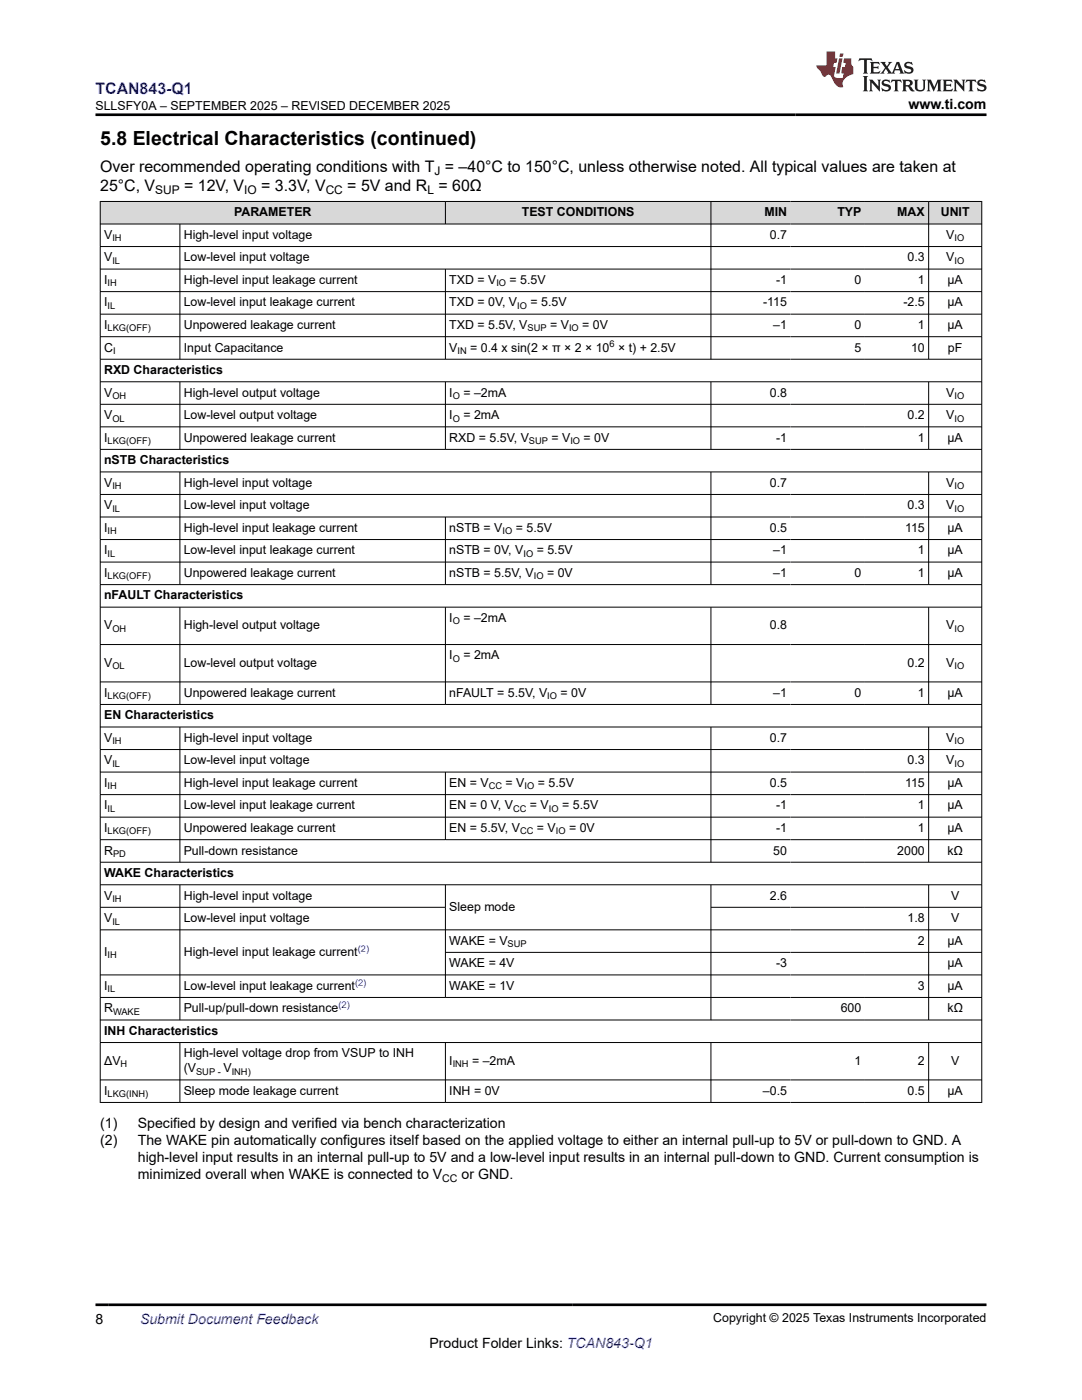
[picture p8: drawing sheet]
<svg xmlns="http://www.w3.org/2000/svg" width="216mm" height="279mm" viewBox="0 0 216 279" stroke-linecap="round" stroke-linejoin="round" font-family="sans-serif">
<defs><g id="words">
<text font-size="3.9" x="20" y="28.8">5.8 Electrical Characteristics (continued)</text>
<text font-size="3.2" fill="#00f" x="19.1" y="18.7">TCAN843-Q1</text>
<g font-size="3.2">
<text x="20" y="34.3">Over recommended operating conditions with T = –40°C to 150°C, unless otherwise noted. All typical values are taken at</text>
<text x="20" y="38.1">25°C, V</text>
<text x="36.8" y="38.1">= 12V, V</text>
<text x="52.1" y="38.1">= 3.3V, V</text>
<text x="69.3" y="38.1">= 5V and R = 60Ω</text>
</g>
<g font-size="2.8">
<text x="181.3" y="21.8">www.ti.com</text>
<text x="20" y="225.2">(1)</text>
<text x="27.5" y="225.2">Specified by design and verified via bench characterization</text>
<text x="20" y="228.6">(2)</text>
<text x="27.5" y="228.6">The WAKE pin automatically configures itself based on the applied voltage to either an internal pull-up to 5V or pull-down to GND. A</text>
<text x="27.5" y="231.9">high-level input results in an internal pull-up to 5V and a low-level input results in an internal pull-down to GND. Current consumption is</text>
<text x="27.5" y="235.3">minimized overall when WAKE is connected to V</text>
<text x="92.1" y="235.3">or GND.</text>
<text x="19.1" y="264.2">8</text>
<text x="85.7" y="269">Product Folder Links: TCAN843-Q1</text>
</g>
<text font-size="2.8" fill="#00f" x="27.9" y="264.2">Submit Document Feedback</text>
<g font-size="2.5">
<text x="19.1" y="21.9">SLLSFY0A – SEPTEMBER 2025 – REVISED DECEMBER 2025</text>
<text x="20.8" y="47.7">V</text>
<text x="36.7" y="47.7">High-level input voltage</text>
<text x="46.7" y="43.2">PARAMETER</text>
<text x="104.1" y="43.2">TEST CONDITIONS</text>
<text x="152.5" y="43.2">MIN</text>
<text x="153.6" y="47.7">0.7</text>
<text x="167.1" y="43.2">TYP</text>
<text x="179" y="43.2">MAX</text>
<text x="187.7" y="43.2">UNIT</text>
<text x="188.8" y="47.7">V</text>
<text x="20.8" y="52.2">V</text>
<text x="36.7" y="52.2">Low-level input voltage</text>
<text x="181.1" y="52.2">0.3</text>
<text x="188.8" y="52.2">V</text>
<text x="20.8" y="56.7">I</text>
<text x="36.7" y="56.7">High-level input leakage current</text>
<text x="89.6" y="56.7">TXD = V</text>
<text x="101.7" y="56.7">= 5.5V</text>
<text x="154.9" y="56.7">-1</text>
<text x="170.5" y="56.7">0</text>
<text x="183.2" y="56.7">1</text>
<text x="189.1" y="56.7">µA</text>
<text x="20.8" y="61.2">I</text>
<text x="20.8" y="65.7">I</text>
<text x="36.7" y="61.2">Low-level input leakage current</text>
<text x="36.7" y="65.7">Unpowered leakage current</text>
<text x="89.6" y="61.2">TXD = 0V, V</text>
<text x="89.6" y="65.7">TXD = 5.5V, V</text>
<text x="105.9" y="61.2">= 5.5V</text>
<text x="109.8" y="65.7">= V</text>
<text x="116.2" y="65.7">= 0V</text>
<text x="152.3" y="61.2">-115</text>
<text x="154.3" y="65.7">–1</text>
<text x="170.5" y="65.7">0</text>
<text x="180.3" y="61.2">-2.5</text>
<text x="183.2" y="65.7">1</text>
<text x="189.1" y="61.2">µA</text>
<text x="189.1" y="65.7">µA</text>
<text x="20.8" y="70.2">C</text>
<text x="36.7" y="70.2">Input Capacitance</text>
<text x="89.6" y="70.2">V</text>
<text x="93.8" y="70.2">= 0.4 x sin(2 × π × 2 × 10 × t) + 2.5V</text>
<text x="170.5" y="70.2">5</text>
<text x="181.8" y="70.2">10</text>
<text x="189.2" y="70.2">pF</text>
<text x="20.8" y="74.7">RXD Characteristics</text>
<text x="20.8" y="79.2">V</text>
<text x="20.8" y="83.6">V</text>
<text x="36.7" y="79.2">High-level output voltage</text>
<text x="36.7" y="83.6">Low-level output voltage</text>
<text x="89.6" y="79.2">I</text>
<text x="89.6" y="83.6">I</text>
<text x="92.5" y="79.2">= –2mA</text>
<text x="92.5" y="83.6">= 2mA</text>
<text x="153.6" y="79.2">0.8</text>
<text x="181.1" y="83.6">0.2</text>
<text x="188.8" y="79.2">V</text>
<text x="188.8" y="83.6">V</text>
<text x="20.8" y="88.1">I</text>
<text x="36.7" y="88.1">Unpowered leakage current</text>
<text x="89.6" y="88.1">RXD = 5.5V, V</text>
<text x="110" y="88.1">= V</text>
<text x="116.5" y="88.1">= 0V</text>
<text x="154.9" y="88.1">-1</text>
<text x="183.2" y="88.1">1</text>
<text x="189.1" y="88.1">µA</text>
<text x="20.8" y="92.6">nSTB Characteristics</text>
<text x="20.8" y="97.1">V</text>
<text x="20.8" y="101.6">V</text>
<text x="36.7" y="97.1">High-level input voltage</text>
<text x="36.7" y="101.6">Low-level input voltage</text>
<text x="153.6" y="97.1">0.7</text>
<text x="181.1" y="101.6">0.3</text>
<text x="188.8" y="97.1">V</text>
<text x="188.8" y="101.6">V</text>
<text x="20.8" y="106.1">I</text>
<text x="36.7" y="106.1">High-level input leakage current</text>
<text x="89.6" y="106.1">nSTB = V</text>
<text x="102.9" y="106.1">= 5.5V</text>
<text x="153.6" y="106.1">0.5</text>
<text x="180.6" y="106.1">115</text>
<text x="189.1" y="106.1">µA</text>
<text x="20.8" y="110.6">I</text>
<text x="36.7" y="110.6">Low-level input leakage current</text>
<text x="89.6" y="110.6">nSTB = 0V, V</text>
<text x="107.1" y="110.6">= 5.5V</text>
<text x="154.3" y="110.6">–1</text>
<text x="183.2" y="110.6">1</text>
<text x="189.1" y="110.6">µA</text>
<text x="20.8" y="115.1">I</text>
<text x="20.8" y="119.6">nFAULT Characteristics</text>
<text x="36.7" y="115.1">Unpowered leakage current</text>
<text x="89.6" y="115.1">nSTB = 5.5V, V</text>
<text x="109.1" y="115.1">= 0V</text>
<text x="154.3" y="115.1">–1</text>
<text x="170.5" y="115.1">0</text>
<text x="183.2" y="115.1">1</text>
<text x="189.1" y="115.1">µA</text>
<text x="20.8" y="125.6">V</text>
<text x="36.7" y="125.6">High-level output voltage</text>
<text x="89.6" y="124.1">I</text>
<text x="92.5" y="124.1">= –2mA</text>
<text x="153.6" y="125.6">0.8</text>
<text x="188.8" y="125.6">V</text>
<text x="89.6" y="131.6">I</text>
<text x="92.5" y="131.6">= 2mA</text>
<text x="20.8" y="133.1">V</text>
<text x="36.7" y="133.1">Low-level output voltage</text>
<text x="181.1" y="133.1">0.2</text>
<text x="188.8" y="133.1">V</text>
<text x="20.8" y="139.1">I</text>
<text x="20.8" y="143.6">EN Characteristics</text>
<text x="36.7" y="139.1">Unpowered leakage current</text>
<text x="89.6" y="139.1">nFAULT = 5.5V, V</text>
<text x="111.8" y="139.1">= 0V</text>
<text x="154.3" y="139.1">–1</text>
<text x="170.5" y="139.1">0</text>
<text x="183.2" y="139.1">1</text>
<text x="189.1" y="139.1">µA</text>
<text x="20.8" y="148">V</text>
<text x="36.7" y="148">High-level input voltage</text>
<text x="153.6" y="148">0.7</text>
<text x="188.8" y="148">V</text>
<text x="20.8" y="152.5">V</text>
<text x="36.7" y="152.5">Low-level input voltage</text>
<text x="181.1" y="152.5">0.3</text>
<text x="188.8" y="152.5">V</text>
<text x="20.8" y="157">I</text>
<text x="20.8" y="161.5">I</text>
<text x="36.7" y="157">High-level input leakage current</text>
<text x="36.7" y="161.5">Low-level input leakage current</text>
<text x="89.6" y="157">EN = V</text>
<text x="89.6" y="161.5">EN = 0 V, V</text>
<text x="100.9" y="157">= V</text>
<text x="105.7" y="161.5">= V</text>
<text x="107.3" y="157">= 5.5V</text>
<text x="112.2" y="161.5">= 5.5V</text>
<text x="153.6" y="157">0.5</text>
<text x="154.9" y="161.5">-1</text>
<text x="180.6" y="157">115</text>
<text x="183.2" y="161.5">1</text>
<text x="189.1" y="157">µA</text>
<text x="189.1" y="161.5">µA</text>
<text x="20.8" y="166">I</text>
<text x="36.7" y="166">Unpowered leakage current</text>
<text x="89.6" y="166">EN = 5.5V, V</text>
<text x="107.1" y="166">= V</text>
<text x="113.5" y="166">= 0V</text>
<text x="154.9" y="166">-1</text>
<text x="183.2" y="166">1</text>
<text x="189.1" y="166">µA</text>
<text x="20.8" y="170.5">R</text>
<text x="36.7" y="170.5">Pull-down resistance</text>
<text x="154.3" y="170.5">50</text>
<text x="179" y="170.5">2000</text>
<text x="189" y="170.5">kΩ</text>
<text x="20.8" y="175">WAKE Characteristics</text>
<text x="20.8" y="179.5">V</text>
<text x="36.7" y="179.5">High-level input voltage</text>
<text x="153.6" y="179.5">2.6</text>
<text x="189.8" y="179.5">V</text>
<text x="20.8" y="184">V</text>
<text x="36.7" y="184">Low-level input voltage</text>
<text x="89.6" y="181.8">Sleep mode</text>
<text x="181.1" y="184">1.8</text>
<text x="189.8" y="184">V</text>
<text x="20.8" y="190.8">I</text>
<text x="36.7" y="190.8">High-level input leakage current</text>
<text x="89.6" y="188.5">WAKE = V</text>
<text x="183.2" y="188.5">2</text>
<text x="189.1" y="188.5">µA</text>
<text x="20.8" y="197.5">I</text>
<text x="36.7" y="197.5">Low-level input leakage current</text>
<text x="89.6" y="193">WAKE = 4V</text>
<text x="89.6" y="197.5">WAKE = 1V</text>
<text x="154.9" y="193">-3</text>
<text x="183.2" y="197.5">3</text>
<text x="189.1" y="193">µA</text>
<text x="189.1" y="197.5">µA</text>
<text x="20.8" y="202">R</text>
<text x="36.7" y="202">Pull-up/pull-down resistance</text>
<text x="167.8" y="202">600</text>
<text x="189.1" y="202">kΩ</text>
<text x="20.8" y="206.5">INH Characteristics</text>
<text x="20.8" y="212.5">ΔV</text>
<text x="36.7" y="211">High-level voltage drop from VSUP to INH</text>
<text x="36.7" y="214">(V</text>
<text x="44.6" y="214">V</text>
<text x="89.6" y="212.5">I</text>
<text x="94.2" y="212.5">= –2mA</text>
<text x="170.5" y="212.5">1</text>
<text x="183.2" y="212.5">2</text>
<text x="189.8" y="212.5">V</text>
<text x="20.8" y="218.5">I</text>
<text x="36.7" y="218.5">Sleep mode leakage current</text>
<text x="89.6" y="218.5">INH = 0V</text>
<text x="152.2" y="218.5">–0.5</text>
<text x="181.1" y="218.5">0.5</text>
<text x="189.1" y="218.5">µA</text>
<text x="142.3" y="263.9">Copyright © 2025 Texas Instruments Incorporated</text>
</g>
<g font-size="2.4">
<text x="86.7" y="34.9">J</text>
<text x="31" y="38.7">SUP</text>
<text x="48.7" y="38.7">IO</text>
<text x="65" y="38.7">CC</text>
<text x="85.3" y="38.7">L</text>
</g>
<text font-size="2.1" x="88.3" y="235.9">CC</text>
<g font-size="1.9">
<text x="22.4" y="48.2">IH</text>
<text x="22.4" y="52.7">IL</text>
<text x="190.4" y="48.2">IO</text>
<text x="190.4" y="52.7">IO</text>
<text x="21.5" y="57.2">IH</text>
<text x="99" y="57.2">IO</text>
<text x="21.5" y="61.7">IL</text>
<text x="103.2" y="61.7">IO</text>
<text x="21.5" y="66.2">LKG(OFF)</text>
<text x="22.6" y="70.6">I</text>
<text x="91.3" y="70.6">IN</text>
<text x="105.3" y="66.2">SUP</text>
<text x="113.5" y="66.2">IO</text>
<text x="121.6" y="69.3">6</text>
<text x="22.4" y="79.6">OH</text>
<text x="90.3" y="79.6">O</text>
<text x="190.4" y="79.6">IO</text>
<text x="21.5" y="88.6">LKG(OFF)</text>
<text x="22.4" y="84.1">OL</text>
<text x="90.3" y="84.1">O</text>
<text x="105.5" y="88.6">SUP</text>
<text x="113.8" y="88.6">IO</text>
<text x="190.4" y="84.1">IO</text>
<text x="22.4" y="97.6">IH</text>
<text x="190.4" y="97.6">IO</text>
<text x="21.5" y="106.6">IH</text>
<text x="22.4" y="102.1">IL</text>
<text x="100.3" y="106.6">IO</text>
<text x="190.4" y="102.1">IO</text>
<text x="21.5" y="111.1">IL</text>
<text x="104.4" y="111.1">IO</text>
<text x="21.5" y="115.6">LKG(OFF)</text>
<text x="106.5" y="115.6">IO</text>
<text x="90.3" y="124.6">O</text>
<text x="22.4" y="126.1">OH</text>
<text x="190.4" y="126.1">IO</text>
<text x="22.4" y="133.6">OL</text>
<text x="90.3" y="132.1">O</text>
<text x="190.4" y="133.6">IO</text>
<text x="21.5" y="139.5">LKG(OFF)</text>
<text x="109.2" y="139.5">IO</text>
<text x="22.4" y="148.5">IH</text>
<text x="190.4" y="148.5">IO</text>
<text x="22.4" y="153">IL</text>
<text x="190.4" y="153">IO</text>
<text x="21.5" y="157.5">IH</text>
<text x="97.5" y="157.5">CC</text>
<text x="104.7" y="157.5">IO</text>
<text x="21.5" y="162">IL</text>
<text x="21.5" y="166.5">LKG(OFF)</text>
<text x="102.4" y="162">CC</text>
<text x="103.8" y="166.5">CC</text>
<text x="109.5" y="162">IO</text>
<text x="110.9" y="166.5">IO</text>
<text x="22.6" y="171">PD</text>
<text x="22.4" y="180">IH</text>
<text x="22.4" y="184.5">IL</text>
<text x="21.5" y="191.3">IH</text>
<text x="101.3" y="189">SUP</text>
<text x="21.5" y="198">IL</text>
<text x="22.6" y="202.5">WAKE</text>
<text x="24.1" y="213">H</text>
<text x="39.1" y="214.5">SUP -</text>
<text x="46.2" y="214.5">INH)</text>
<text x="90.3" y="213">INH</text>
<text x="21.5" y="219">LKG(INH)</text>
</g>
<g font-size="1.9" fill="#00f">
<text x="71.4" y="190">(2)</text>
<text x="70.8" y="196.7">(2)</text>
<text x="67.5" y="201.2">(2)</text>
</g>
</g></defs>
<g fill="#d8d8d8">
<path d="M20 40.2h175.9v4.5h-175.9z" fill-rule="evenodd"/>
<path d="M20.1 40.3h68.7v4.3h-68.7z" fill-rule="evenodd"/>
<path d="M88.9 40.3h52.9v4.3h-52.9z" fill-rule="evenodd"/>
<path d="M141.9 40.3h15.9v4.3h-15.9z" fill-rule="evenodd"/>
<path d="M157.8 40.3h14.8v4.3h-14.8z" fill-rule="evenodd"/>
<path d="M172.6 40.3h12.6v4.3h-12.6z" fill-rule="evenodd"/>
<path d="M185.4 40.3h10.4v4.3h-10.4z" fill-rule="evenodd"/>
</g>
<g fill="none" stroke="#000" stroke-width=".2">
<path d="M19.9 40.2h176.1M19.9 44.7h176.1M19.9 49.2h176.1M19.9 53.7h176.1M19.9 58.2h176.1M20 40.1v180M35.9 44.7v27.1M88.9 53.7v18.1M88.9 40.1v4.7M141.9 40.1v31.7M185.3 40.1v31.7M195.9 40.1v180"/>
<path d="M19.9 62.7h176.1M19.9 67.2h176.1M19.9 71.7h176.1M19.9 76.2h176.1M35.9 76.2v13.5M88.9 76.2v13.5M141.9 76.2v13.5M185.3 76.2v13.5M19.9 80.7h176.1M19.9 85.2h176.1M19.9 89.7h176.1M19.9 94.2h176.1"/>
<path d="M19.9 98.7h176.1M35.9 94.2v22.5M141.9 94.2v22.5M185.3 94.2v22.5M19.9 103.2h176.1M19.9 107.7h176.1M19.9 112.2h176.1M19.9 116.7h176.1M88.9 103.2v13.5M19.9 121.2h176.1M19.9 128.6h176.1M19.9 136.1h176.1"/>
<path d="M35.9 121.2v19.5M88.9 121.2v19.5M141.9 121.2v19.5M185.3 121.2v19.5M19.9 140.6h176.1M19.9 145.1h176.1M19.9 149.6h176.1M19.9 154.1h176.1M19.9 158.6h176.1M35.9 145.1v27M88.9 154.1v13.5M141.9 145.1v27"/>
<path d="M185.3 145.1v27M19.9 163.1h176.1M19.9 167.6h176.1M19.9 172.1h176.1M19.9 176.6h176.1M35.9 176.6v27M88.9 176.6v22.5M141.9 176.6v27M185.3 176.6v27M19.9 181.1h69M19.9 185.6h176.1M19.9 194.6h176.1"/>
<path d="M19.9 199.1h176.1M88.9 190.1h107.1M141.9 181.1h54.1M19.9 203.6h176.1M19.9 208.1h176.1M19.9 215.5h176.1M35.9 208.1v12M88.9 208.1v12M141.9 208.1v12M185.3 208.1v12M19.9 220h176.1"/>
</g>
<path d="M171.5 11.6l-.2 .6 .5-.2h.6v.1v2.2l-.2 .4h1l-.2-.4v-2.2v-.1h.5l.6 .2-.2-.6zM173.6 12.4l.2 .3v1.6l-.2 .4h1.9l.1-.6a1.08 1.08 0 0 1-1.3 .2v-.7h.6l.4 .2v-.7l-.4 .2h-.6v-.5l.2-.2a1 1 0 0 1 1 .3l-.1-.5zM175.7 12.4l.9 1.1-1 1.2h.9l-.2-.2 .5-.8 .4 .8-.2 .2h1.6l-.2-.2 .2-.5h.9l.1 .5-.1 .2h.9l-.2-.4-.8-1.9h-.5l-.9 2.1-.9-1.1 .9-1h-.8l.2 .2-.4 .6-.4-.6 .2-.2zM179 12.8l.4 1h-.7zM180.7 12.5a.65 .65 0 0 0-.2 .7 .65 .65 0 0 0 .6 .5l.6 .1 .1 .3a.79 .79 0 0 1-.7 .4 .79 .79 0 0 1-.7-.5l.1 .7 .2-.1a.93 .93 0 0 0 1.1 0 .93 .93 0 0 0 .4-.9 1.46 1.46 0 0 0-1.2-.6l-.1-.3a1.09 1.09 0 0 1 1.2 .2l-.2-.6-.1 .1-.5-.2zM172.2 15.2l.2 .4v2.2l-.2 .4h1l-.2-.4v-2.2l.2-.4zM173.4 15.9l.2 .4v1.5l-.2 .4h.8l-.3-.4 .1-1.3 1.6 1.8v-2l.2-.4h-.7l.1 .2 .1 1.1-1.2-1.3zM176.2 16a.65 .65 0 0 0-.2 .8 .65 .65 0 0 0 .6 .4l.6 .2 .1 .2a.79 .79 0 0 1-.7 .4 .79 .79 0 0 1-.7-.5l.1 .7 .2-.1a.93 .93 0 0 0 1.1 .1 .93 .93 0 0 0 .4-1 1.46 1.46 0 0 0-1.2-.5l-.1-.4a1.09 1.09 0 0 1 1.2 .2l-.1-.6-.2 .1-.5-.1zM177.9 15.9l-.1 .6a.63 .63 0 0 1 .8-.3v1.6l-.3 .4h1l-.2-.4v-1.6a.66 .66 0 0 1 .8 .3l-.1-.6zM180 15.9l.2 .4v1.5l-.2 .4h1l-.2-.2-.1-.7h.5l.1 .2a.79 .79 0 0 0 1.2 .6l-1-.9a.61 .61 0 0 0 .6-.6 .61 .61 0 0 0-.5-.7zM180.8 16.2h.1a.47 .47 0 0 1 .5 .1 .47 .47 0 0 1 .1 .5l-.1 .1-.7 .1zM182.3 15.9l.2 .2a2.27 2.27 0 0 0 .4 2 1.04 1.04 0 0 0 1.7-.7v-1.3l.2-.2h-.8l.2 .4v1.1a.6 .6 0 0 1-.6 .6 .6 .6 0 0 1-.6-.6v-1.1l.3-.4zM184.9 15.9l.2 .4v1.5l-.2 .4h.8l-.3-.4v-1.4l.9 1.9 .9-1.9v1.4l-.3 .4h1l-.2-.4v-1.5l.2-.4h-.8l-.7 1.5-.6-1.5zM188.1 15.9l.2 .4v1.5l-.2 .4h1.9l.1-.6a1.09 1.09 0 0 1-1.3 .2v-.7h.6l.4 .2v-.6l-.4 .2h-.6v-.6l.2-.1a1.01 1.01 0 0 1 1 .3l-.1-.6zM190.2 15.9l.3 .4v1.5l-.3 .4h.8l-.2-.4v-1.3l1.6 1.8v-2l.2-.4h-.7l.2 .2v1.1l-1.2-1.3zM192.8 15.9l-.1 .6a.63 .63 0 0 1 .8-.3v1.6l-.3 .4h1l-.2-.4v-1.6a.66 .66 0 0 1 .8 .3l-.1-.6zM195.2 16a.65 .65 0 0 0-.2 .8 .65 .65 0 0 0 .6 .4l.6 .2 .2 .2a.79 .79 0 0 1-.7 .4 .79 .79 0 0 1-.7-.5l.1 .7 .2-.1a.93 .93 0 0 0 1 .1 .93 .93 0 0 0 .5-1 1.46 1.46 0 0 0-1.3-.5v-.4a1.09 1.09 0 0 1 1.2 .2l-.2-.6-.2 .1-.5-.1z" fill="#231f20"/>
<path d="M164.9 10.3v2.7h-2l.1 .4 .8 1a.95 .95 0 0 0 1 .9 .59 .59 0 0 1 .5-.4 .59 .59 0 0 1 .5 .3l.4 .8a1.59 1.59 0 0 0 2.1 1.4 1.61 1.61 0 0 1 1-2.3l1-.3-.1-1.5a1.59 1.59 0 0 1-.3-1.7h-1.5l-.2 .9h.6l-.2 .9h-.5l-.2 .9v.3l.4 .1-.1 .9h-.7a.73 .73 0 0 1-1-.7l.3-1.5h-.5l.1-.9h.5l.2-.9h-.5v-1.3zM167.4 11.6l-.6 3.1h.7l.6-3.1zM167.6 10.7l-.1 .6h.7l.1-.6z" fill="#ed1c24"/>
<path d="M19.1 22.9h177.8M19.1 260.4h177.8" fill="none" stroke="#000" stroke-width=".53"/>
<use href="#words"/>
</svg>
